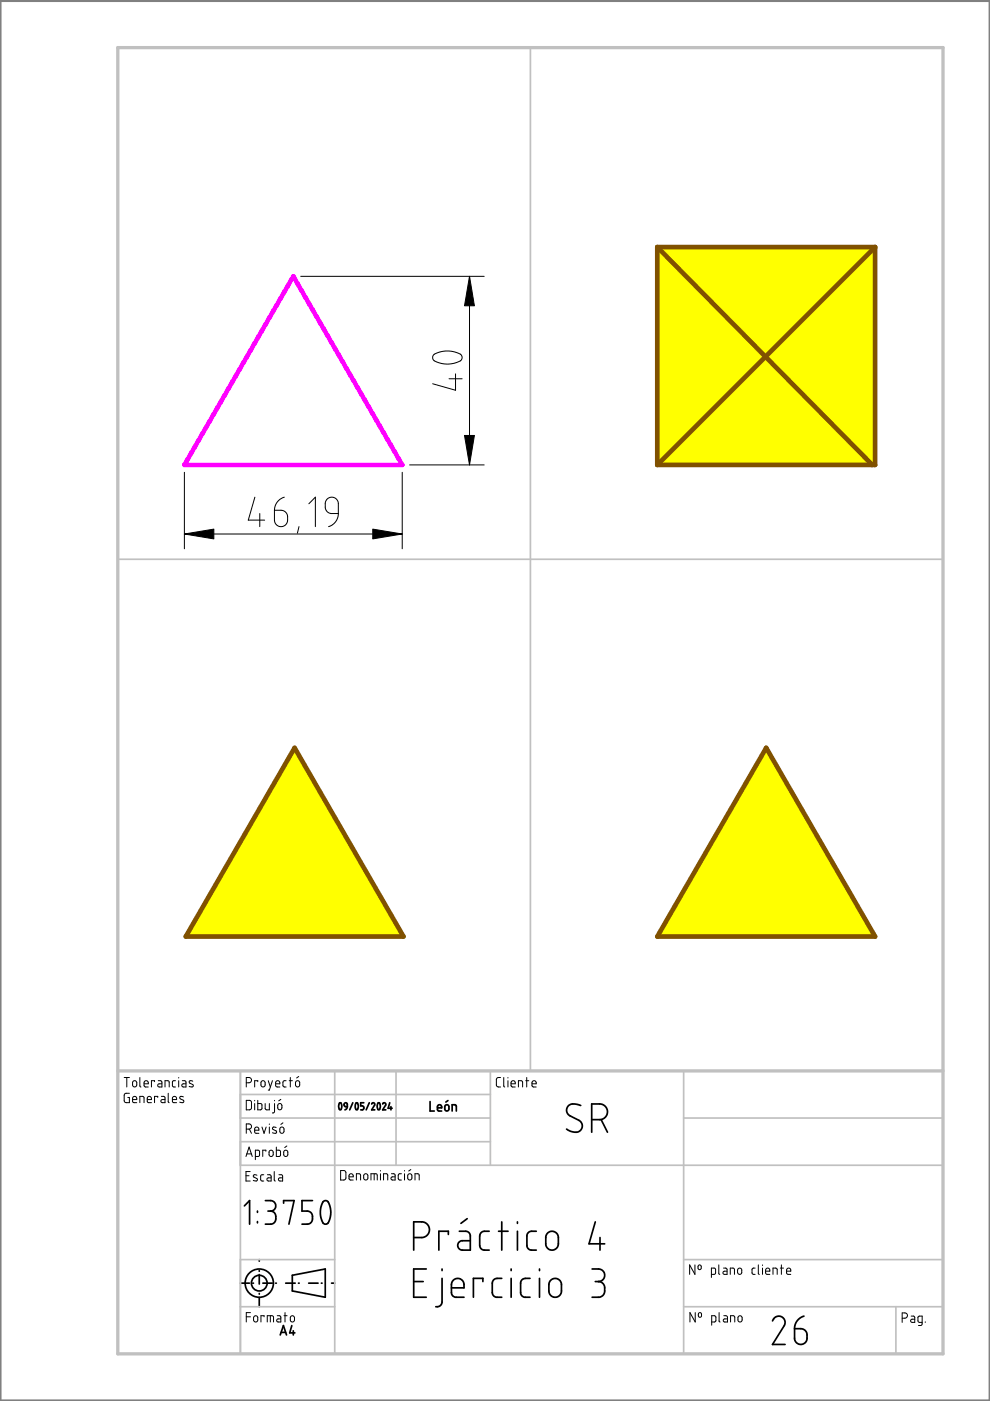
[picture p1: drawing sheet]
<svg xmlns="http://www.w3.org/2000/svg" width="210mm" height="297mm" viewBox="0 0 210 297" stroke-linecap="round" stroke-linejoin="round" font-family="sans-serif">
<g fill="#ff0">
<path d="M162.5 158.6l-23.1 40h46.1zM62.5 158.6l23.1 40h-46.2z" fill-rule="evenodd"/>
<path d="M139.4 52.4h46.1v46.2h-46.1z" fill-rule="evenodd"/>
</g>
<g fill="none" stroke="#000" stroke-width=".36">
<path d="M72 233.9a.46 .46 0 0 1 .5 .6l-.1 .4a.32 .32 0 0 1-.3 .4 .32 .32 0 0 1-.3-.5zM73 233.9a.35 .35 0 0 1 .4-.1 .35 .35 0 0 1 .2 .3v.5h-.4l-.2-.3zM73.6 234.6l-.1 .5-.4 .2M74.8 233.8l-.7 1.5M75.5 233.8h.2l.2 .2v.9a.32 .32 0 0 1-.3 .4 .32 .32 0 0 1-.3-.5zM77.1 233.8h-.6v.7h.4l.2 .2-.1 .5-.5 .1M78.3 233.8l-.7 1.5M78.8 234.1a.34 .34 0 0 1 .5-.3 .34 .34 0 0 1 .1 .5l-.6 1h.7M80.1 233.9a.46 .46 0 0 1 .5 .6v.4a.31 .31 0 0 1-.3 .4 .31 .31 0 0 1-.3-.4zM81.1 234.1a.35 .35 0 0 1 .5-.3 .35 .35 0 0 1 .2 .5l-.7 1h.7M82.6 233.8l-.3 1.2h.8M82.9 234.6v.7"/>
<path d="M91.2 233.6v2h.9M92.8 234.9h.8l-.1-.6-.6 .1-.1 .9 .2 .2 .6 .1M94.4 234.4l.2-.2 .5 .2 .1 .8-.2 .3-.3 .1-.3-.2zM95 233.3l-.5 .4M95.9 235.6v-1.4l.8 .2 .1 1.2M123.1 234.4l-1.1-.3h-1l-.6 .5-.3 .9 .5 .9 2.6 1.5 .3 .7-.2 .8-.3 .4-.7 .3-1.1-.2-1.1-.5M125.5 237.4h1.8l.9-.4 .5-.6 .1-.6-.1-.6-.3-.5-1-.6h-1.9v6M127.4 237.4l1.4 2.7M51.8 255.7l1.1-1.1v4.9M54.6 256.8v.2M54.6 259v.3M56.3 254.6h1.4l.7 .7 .1 .5-.2 .5-.5 .4-.4 .1"/>
<path d="M56.8 256.8h.6M57.4 256.8l.7 .2 .3 .5v1.4l-.7 .6h-1.4M60.1 255.1v-.5h2.3l-1.1 4.9M66.3 254.6h-2.3v2.2h1.5l.6 .5 .2 .5-.1 1-.4 .5-.5 .2h-1.3M68.5 254.8l.5-.2 .5 .1 .6 1.6v.9l-.1 1.2-.4 .9-.4 .2-.7-.2-.6-1.6 .1-1.5zM99.1 258.4l-1.4 1M106.4 259.1v5.9M109.7 259.1v.3M126.2 259.1l-1.3 4.6h3.3M51 272.1h1.9M53.6 272.1h.1M55 267.1v.3"/>
<path d="M55 269.4v.1M55 270.2v2M55 274.2v.2M55 275.1v2M55.7 272.1h2M58.4 272.1h.2M60.6 272.1h2M62 270.4l7-1.4v6l-7-1.3zM63.3 272.1h.1M65.4 272.1h2M68.1 272.1h.2M70.3 272.1h.7"/>
<path d="M87.7 262.4h1.9l.9-.4 .4-.6 .2-.6-.1-.7-.3-.4-.5-.5-.6-.1h-1.9v5.9M87.7 271.7h2M90.4 269h-2.7v6h2.7M93.7 271v5.2l-.4 .7-.9 .2M93.7 269v.4M95.1 261.7v-.7h-2.1v4M95.7 273h2.7l-.1-1.1-.5-.6-1-.2-.8 .5-.3 .7v1.9l.2 .5 .5 .3h2M97.4 261l1.5 .1 .7 .5 .1 .3v3.1h-1.8l-.6-.2-.3-.9 .4-.6 .5-.2h1.8M102.4 271.7v-.7h-2v4M103.7 261l-1.4 .1-.3 .3-.3 .6v2.1l.2 .5 .6 .4h1.2M105.7 261h2M106.4 271l-1.5 .2-.3 .2-.2 .6v2.1l.1 .5 .6 .4h1.3"/>
<path d="M108.4 269v.4M108.4 271v4M109.7 261v4M112.4 271l-1.5 .2-.5 .7v2.3l.2 .4 .6 .4h1.2M113.7 261l-1.3 .1-.5 .4-.2 .4v2.3l.2 .4 .4 .4h1.4M114.4 269v.4M114.4 271v4M116 261.6l.6-.5 .6-.1 .7 .4 .3 .3 .2 .6v1.7l-.2 .5-.5 .4-.5 .1h-.6l-.7-.6-.2-.5v-1.7zM116.8 271.4l.5-.3h.6l.6 .2 .5 .6v2.1l-.3 .6-.4 .3-1.1 .1-.7-.7-.1-2zM125.5 269l1.9 .1 .7 .7 .1 .8-.2 .5-.6 .5-.5 .1M126.2 271.7h.7M126.9 271.7l.7 .2 .5 .7v1.7l-.8 .7h-1.8"/>
<path d="M127.2 262.4v2.6M170.5 279l-.8 .4-.6 .6-.5 .8-.1 .9M59.4 283l.7-1.9 .6 1.9M59.6 282.5h1M61.9 281.1l-.5 1.5h1.1M62.2 282.2v.8M163.8 280.1l.5-.7 .7-.4 .8 .2 .5 .5 .2 .5-.2 .8-2.5 4.1h2.7M168.5 281.7l1.8 .1 .6 .6 .2 .4v1.1l-.5 .9-.6 .2h-.6l-.8-.6-.1-.5z"/>
<circle cx="55" cy="272" r="3"/>
<circle cx="55" cy="272" r="1.67"/>
</g>
<g fill="none" stroke="#000" stroke-width=".21">
<path d="M63.8 58.6h38.9M99.5 58.6v40M92 75.2l1.6-.7 1.9-.1 2.1 .7 .3 .4 .1 .4-.3 .6-.9 .4-1.2 .3h-1.3l-1.4-.3-.9-.4-.3-.5zM96.6 79.3v3.4l-4.9-1.3M86.8 98.6h15.9M95.2 80.3h2.8M39.1 100.1v16.3M39.1 113.2h46.2M54 105.4l-1.4 4.9h3.5M55.1 108.9v2.8M58.2 108.2h1.6l.5 .2 .4 .4 .3 .5v1l-.1 .5-.4 .6-.5 .2-.6 .1-.9-.6-.3-.8zM60.3 105.4l-1 .5-.5 .5-.5 .9-.1 .9"/>
<path d="M63.4 111.7l-.3 1.4M65.5 106.8l1.4-1.4v6.3M69.3 105.8l.6-.3 .6-.1 .9 .5 .3 .7v2.3h-1.6l-.8-.5-.3-.7v-1.1zM71.7 108.9l-.2 1.1-.4 .7-.6 .6-.8 .4M85.3 100.1v16.3M26.3 228.5h1.1M26.9 228.5v2M27.4 231.8h-.8l-.3 .3v1.3l.3 .4h.8v-1.1h-.3M28.1 233.1h.9l-.2-.6h-.3l-.3 .1-.1 .9 .2 .3h.7M28.2 229.3l.5-.2 .3 .3v.7l-.3 .3h-.3l-.3-.2zM29.7 228.5v1.8l.2 .2M29.7 233.8v-1.3l.8 .1v1.2"/>
<path d="M30.5 229.8h.9l-.2-.6-.3-.1-.3 .2-.1 .9 .3 .2 .6 .1M31.2 233.1h.9l-.2-.6h-.3l-.3 .1-.1 .9 .2 .3h.7M32.8 229.3v-.2h-.7v1.4M33.4 232.7v-.2h-.6v1.3M33.5 229.1h.6l.2 .3v1.1h-.6a.34 .34 0 0 1-.3-.4 .34 .34 0 0 1 .4-.3h.5M34.2 232.5h.5l.3 .2v1.1h-.7a.32 .32 0 0 1-.2-.4 .32 .32 0 0 1 .3-.3h.6M35 230.5v-1.4l.8 .2 .1 1.2M35.7 231.8v1.8l.2 .2M36.6 233.1h.8l-.1-.6h-.4l-.3 .1v.9l.1 .3h.7M37.2 229.1h-.4l-.2 .3v.9l.6 .2M37.9 228.5v.1M37.9 229.1v1.4"/>
<path d="M38.7 229.1h.5l.2 .3v1.1l-.6-.1a.34 .34 0 0 1-.3-.3 .34 .34 0 0 1 .4-.3h.5M38.9 232.6l-.3-.1a.3 .3 0 0 0-.4 .1 .3 .3 0 0 0 0 .4l.6 .3a.37 .37 0 0 1 0 .5 .37 .37 0 0 1-.5-.1h-.2M40.9 229.2h-.3a.31 .31 0 0 0-.4 0 .31 .31 0 0 0 .1 .5l.5 .2a.35 .35 0 0 1 0 .6 .35 .35 0 0 1-.5-.1l-.2-.1M52.2 229.6h.6l.4-.2 .1-.5-.2-.3-.9-.1v2M52.2 233.3h.8l.3 .3v1.3l-.3 .4h-.8zM52.2 239.4l.9-.2 .2-.2-.1-.6-.3-.1h-.7v2M52.9 239.4l.4 .9M54 239.6h.9l-.2-.5-.3-.1-.3 .1-.1 .9 .2 .3h.7M54 233.3v.1M54 234v1.3M54.7 233.3v2h.7l.1-.2v-.9l-.2-.2h-.6M54.7 229.3v-.2h-.7v1.4"/>
<path d="M55.4 229.3l.3-.2 .4 .2 .1 .8-.2 .3-.6-.1zM55.5 239l.5 1.3 .4-1.3M56.2 234v1.1l.3 .2h.6v-1.3M56.9 229.1l.4 1.4M57.1 238.3v.1M57.1 239v1.3M57.8 229.1l-.7 2h-.2M58.2 234v1.7l-.4 .3M58.2 233.3v.1M58.4 229.8h.9l-.1-.6-.4-.1-.3 .2-.1 .9 .3 .2 .6 .1M58.5 239.1l-.3-.1a.29 .29 0 0 0-.4 .1 .29 .29 0 0 0 .1 .4l.6 .3a.34 .34 0 0 1 0 .5 .34 .34 0 0 1-.5-.1h-.2M58.9 234.2l.3-.2 .5 .2 .1 .7-.3 .4-.5-.2z"/>
<path d="M59.4 239.1l.4-.1 .4 .3v.7l-.3 .3h-.3l-.2-.3zM59.5 233.1l-.4 .3M60 238.1l-.5 .3M60.7 229.1h-.5l-.2 .3v.9l.7 .2M61.3 229.1h.7M61.6 228.5v2M62.8 229.3l.4-.2 .3 .3v.7l-.2 .3h-.4l-.2-.3zM63.3 228.2l-.4 .4M106.1 228.5h-.6l-.3 .3 .1 1.5 .2 .1 .6 .1M106.8 228.5v1.8l.2 .2M107.7 228.5v.1M107.7 229.1v1.4"/>
<path d="M108.4 229.8h.8l-.2-.6-.3-.1-.3 .2v.9l.2 .2 .6 .1M109.9 230.5v-1.4h.7l.2 .2v1.2M111.5 229.1h.6M111.7 228.5v2M112.8 229.8h.9l-.2-.6-.4-.1-.2 .2-.1 .9 .2 .2 .7 .1M52.2 245.2l.6-2 .7 2M52.2 249.3h.6M52.3 244.6h1M53 248.4h-.8v2h.8M54.1 245.2h.7l.2-.2v-.9l-.1-.2h-.8v2M54.5 249.2l-.4-.1a.28 .28 0 0 0-.4 .1 .28 .28 0 0 0 .2 .4l.5 .3a.37 .37 0 0 1 0 .5 .37 .37 0 0 1-.5-.1h-.2M55.9 249.1h-.4l-.2 .2v.9l.2 .2h.4"/>
<path d="M56.4 244.1v-.2h-.7v1.3M56.7 249.1h.5l.3 .3v1h-.6a.33 .33 0 0 1-.3-.4 .33 .33 0 0 1 .3-.3h.6M57.1 244l.5-.1 .3 .3v.7l-.3 .3-.4-.1-.2-.2zM58.1 248.4v1.8l.3 .2M58.6 243.2v2l.8-.1 .1-.2-.1-.9-.2-.1h-.6M59.1 249.1h.6l.2 .2v1.1h-.7a.34 .34 0 0 1-.2-.4 .34 .34 0 0 1 .4-.3h.5M60.2 244l.4-.1 .4 .3v.7l-.3 .3-.4-.1-.1-.2zM60.8 243l-.4 .3M72.2 248.2h.8l.3 .3v1.3l-.3 .4h-.8zM74 249.5h.9l-.2-.5-.4-.1-.2 .1-.1 .9 .2 .3h.7M75.6 250.2v-1.3h.6l.2 .1 .1 1.2M77.2 249l.2-.1 .5 .1 .1 .8-.2 .3-.4 .1-.3-.3z"/>
<path d="M78.7 250.2v-1.3h1.2l.1 1.3M79.3 248.9v1.3M80.7 248.2v.1M80.7 248.9v1.3M81.3 250.2v-1.3l.8 .1 .1 1.2M83 248.9h.5l.3 .2v1.1h-.7a.34 .34 0 0 1-.2-.4 .34 .34 0 0 1 .3-.3h.6M85.1 248.9h-.4l-.3 .3 .1 .8 .6 .2M85.8 248.2v.1M85.8 248.9v1.3M86.5 249l.5-.1 .3 .2v.7l-.3 .4h-.3l-.2-.3zM87.1 248l-.4 .3M88 250.2v-1.3l.8 .1 .1 1.2"/>
<path d="M52.2 279.2h.9M53.1 278.3h-.9v2M53.9 279.1l.3-.1 .5 .3v.7l-.3 .2-.3 .1-.3-.2zM56 279.2v-.2h-.7v1.3M57.3 279v1.3M58.8 279h.5l.2 .2v1.1h-.5a.33 .33 0 0 1-.3-.3 .33 .33 0 0 1 .3-.4h.5M60.2 279h.7M60.4 278.3v2M61.6 279.1l.4-.1 .4 .3v.6l-.2 .3-.3 .1-.3-.2zM147.3 268.2v2l-1.1-2v2M147.4 278.3v2l-1.1-2v2M148.1 268.3a.34 .34 0 0 1 .3-.1 .34 .34 0 0 1 .3 .3v.4a.34 .34 0 0 1-.4 .3 .34 .34 0 0 1-.3-.3z"/>
<path d="M148.1 278.4a.35 .35 0 0 1 .4-.1 .35 .35 0 0 1 .2 .3v.5a.34 .34 0 0 1-.4 .2 .34 .34 0 0 1-.2-.3zM150.8 270.2h.6l.3-.2v-.9l-.1-.2h-.8v1.9M152.4 268.2v1.8l.2 .2M152.5 278.3v1.8l.2 .2M153.4 268.9h.6l.2 .2v1.1h-.6a.34 .34 0 0 1-.3-.4 .34 .34 0 0 1 .3-.3h.6M153.5 279h.5l.2 .3v1h-.5a.33 .33 0 0 1-.3-.3 .33 .33 0 0 1 .3-.4h.5M154.8 270.2v-1.3l.9 .1v1.2M156.5 269l.4-.1 .4 .3v.7l-.3 .3-.4-.1-.2-.2zM156.5 279.1l.4-.1 .4 .3 .1 .6-.3 .3-.3 .1-.3-.2zM160.1 268.9h-.4l-.3 .2 .1 .9 .6 .2M160.8 268.2v1.8l.2 .2M161.7 268.2v.1"/>
<path d="M161.7 268.9v1.3M162.3 269.5h.9l-.1-.5-.4-.1-.2 .1-.2 .9 .3 .3h.6M163.9 270.2v-1.3l.8 .1 .1 1.2M165.4 268.9h.7M165.7 268.2v2M166.8 269.5h.9l-.2-.5-.4-.1-.2 .1-.1 .9 .2 .3h.7M191.3 279.5h.6l.4-.2 .1-.4-.2-.4-.9-.1v2M193.2 279h.5l.3 .3v1.1h-.6a.34 .34 0 0 1-.3-.4 .34 .34 0 0 1 .3-.3h.6M56.7 280.3v-1.3h1l.3 .1v1.2M150.9 280.3l.8-.1 .1-1-.2-.2h-.7v2M154.9 280.3v-1.3h.6l.2 .1 .1 1.2M195.5 280.4h-.6l-.2-.2-.1-.9 .2-.2 .7-.1v1.8l-.2 .2h-.6"/>
<path d="M196.2 280.2v.2"/>
</g>
<path d="M62.2 58.6l23.1 40h-46.2z" fill="none" stroke="#f0f" stroke-width=".99"/>
<path d="M139.4 52.4v46.2M139.4 52.4h46.1M139.4 52.4l45.6 46.2M185.5 52.4v46.2h-46.1M185.5 52.4l-46.1 46.2M62.5 158.6l23.1 40h-46.2zM162.5 158.6l23 40h-46.1z" fill="none" stroke="#805100" stroke-width=".99"/>
<path d="M99.5 58.6l1.1 6.2h-2.1zM98.5 92.3h2.1l-1.1 6.3zM39.1 113.2l6.2-1v2.1zM79 112.2l6.3 1-6.3 1.1z" fill="#000" stroke="#000" stroke-width=".21"/>
<path d="M0 .1h210v297h-210z" fill="none" stroke="#808080" stroke-width=".7"/>
<path d="M25 10.1h174.9v276.9h-174.9zM25 227.1h174.9" fill="none" stroke="#c0c0c0" stroke-width=".7"/>
<g fill="none" stroke="#c0c0c0" stroke-width=".36">
<path d="M112.5 10.1v217M25 118.6h174.9M51 227.1v59.9M51 237h53M51 232.1h53M71 227.1v59.9M84 227.1v20M104 227.1v20M144.9 227.1v59.9M144.9 237h55M51 247.1h148.9M51 242.1h53"/>
<path d="M51 267.1h20M51 277.1h20M144.9 267.1h55M144.9 277.1h55M189.9 277.1v9.9"/>
</g>
</svg>
